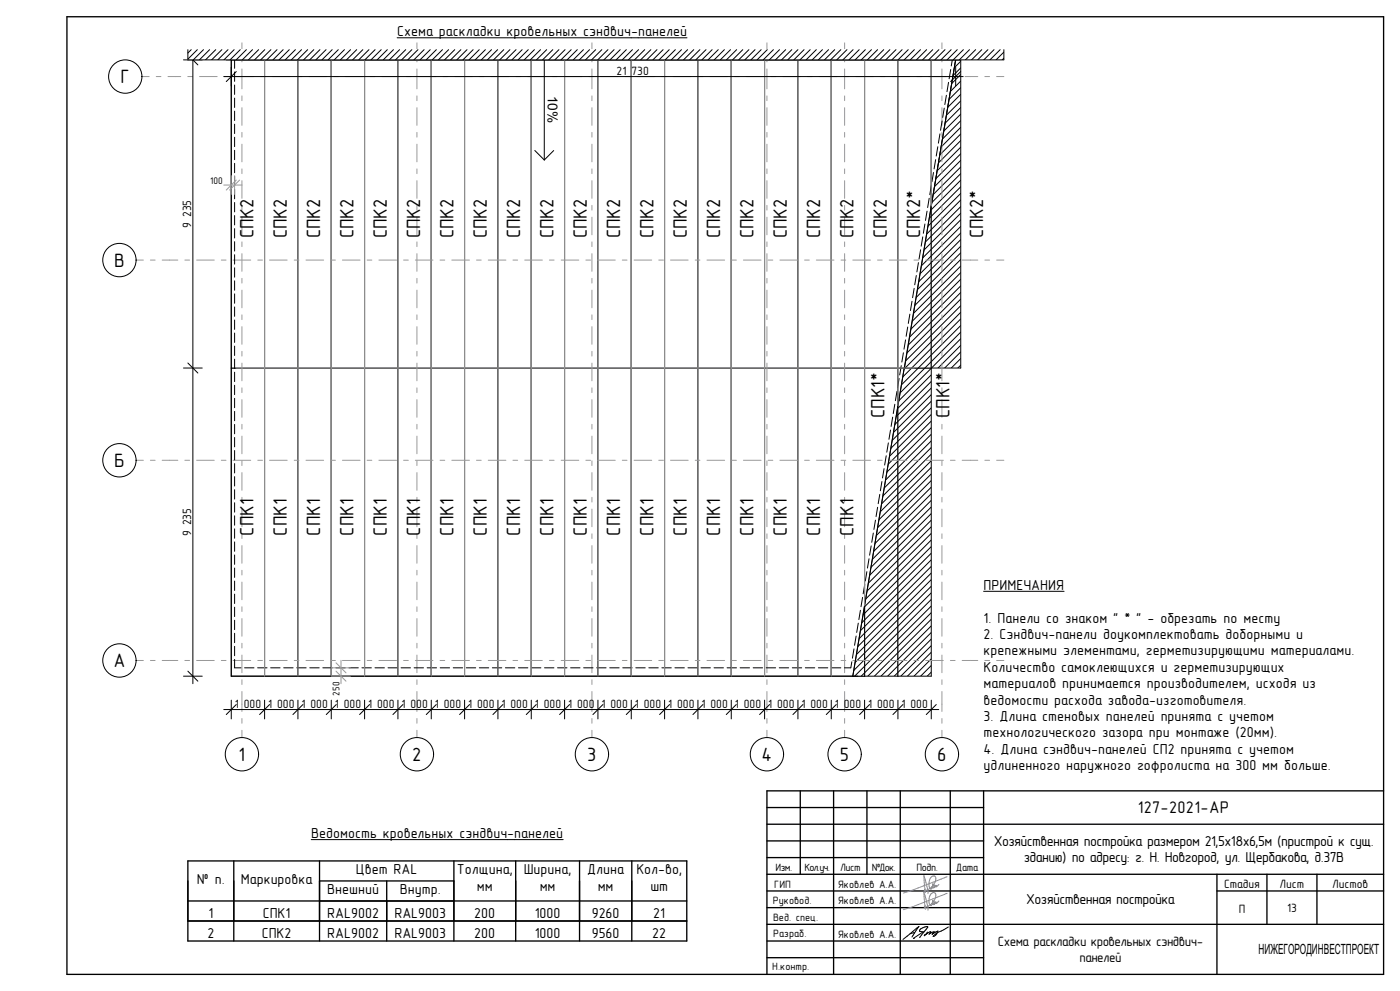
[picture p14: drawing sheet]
<svg xmlns="http://www.w3.org/2000/svg" width="420mm" height="297mm" viewBox="0 0 420 297" stroke-linecap="round" stroke-linejoin="round" font-family="sans-serif">
<defs><g id="words">
<g font-size="5.8">
<text x="36.2" y="24.9">Г</text>
<text x="76" y="71.5" transform="rotate(-90 76 71.5)">СПК2</text>
<text x="86" y="71.5" transform="rotate(-90 86 71.5)">СПК2</text>
<text x="96" y="71.5" transform="rotate(-90 96 71.5)">СПК2</text>
<text x="106" y="71.5" transform="rotate(-90 106 71.5)">СПК2</text>
<text x="116" y="71.5" transform="rotate(-90 116 71.5)">СПК2</text>
<text x="126" y="71.5" transform="rotate(-90 126 71.5)">СПК2</text>
<text x="136" y="71.5" transform="rotate(-90 136 71.5)">СПК2</text>
<text x="146" y="71.5" transform="rotate(-90 146 71.5)">СПК2</text>
<text x="156" y="71.5" transform="rotate(-90 156 71.5)">СПК2</text>
<text x="166" y="71.5" transform="rotate(-90 166 71.5)">СПК2</text>
<text x="176" y="71.5" transform="rotate(-90 176 71.5)">СПК2</text>
<text x="186" y="71.5" transform="rotate(-90 186 71.5)">СПК2</text>
<text x="196" y="71.5" transform="rotate(-90 196 71.5)">СПК2</text>
<text x="206" y="71.5" transform="rotate(-90 206 71.5)">СПК2</text>
<text x="216" y="71.5" transform="rotate(-90 216 71.5)">СПК2</text>
<text x="226" y="71.5" transform="rotate(-90 226 71.5)">СПК2</text>
<text x="236" y="71.5" transform="rotate(-90 236 71.5)">СПК2</text>
<text x="246" y="71.5" transform="rotate(-90 246 71.5)">СПК2</text>
<text x="256" y="71.5" transform="rotate(-90 256 71.5)">СПК2</text>
<text x="266" y="71.5" transform="rotate(-90 266 71.5)">СПК2</text>
<text x="276" y="71.5" transform="rotate(-90 276 71.5)">СПК2*</text>
<text x="295" y="71.5" transform="rotate(-90 295 71.5)">СПК2*</text>
<text x="34.2" y="79.9">В</text>
<text x="265.4" y="125.3" transform="rotate(-90 265.4 125.3)">СПК1*</text>
<text x="284.8" y="125.3" transform="rotate(-90 284.8 125.3)">СПК1*</text>
<text x="34.2" y="139.9">Б</text>
<text x="76" y="160.6" transform="rotate(-90 76 160.6)">СПК1</text>
<text x="86" y="160.6" transform="rotate(-90 86 160.6)">СПК1</text>
<text x="96" y="160.6" transform="rotate(-90 96 160.6)">СПК1</text>
<text x="106" y="160.6" transform="rotate(-90 106 160.6)">СПК1</text>
<text x="116" y="160.6" transform="rotate(-90 116 160.6)">СПК1</text>
<text x="126" y="160.6" transform="rotate(-90 126 160.6)">СПК1</text>
<text x="136" y="160.6" transform="rotate(-90 136 160.6)">СПК1</text>
<text x="146" y="160.6" transform="rotate(-90 146 160.6)">СПК1</text>
<text x="156" y="160.6" transform="rotate(-90 156 160.6)">СПК1</text>
<text x="166" y="160.6" transform="rotate(-90 166 160.6)">СПК1</text>
<text x="176" y="160.6" transform="rotate(-90 176 160.6)">СПК1</text>
<text x="186" y="160.6" transform="rotate(-90 186 160.6)">СПК1</text>
<text x="196" y="160.6" transform="rotate(-90 196 160.6)">СПК1</text>
<text x="206" y="160.6" transform="rotate(-90 206 160.6)">СПК1</text>
<text x="216" y="160.6" transform="rotate(-90 216 160.6)">СПК1</text>
<text x="226" y="160.6" transform="rotate(-90 226 160.6)">СПК1</text>
<text x="236" y="160.6" transform="rotate(-90 236 160.6)">СПК1</text>
<text x="246" y="160.6" transform="rotate(-90 246 160.6)">СПК1</text>
<text x="256" y="160.6" transform="rotate(-90 256 160.6)">СПК1</text>
<text x="34" y="199.9">А</text>
<text x="71.6" y="228">1</text>
<text x="123.7" y="228">2</text>
<text x="176.2" y="228">3</text>
<text x="228.5" y="228">4</text>
<text x="252" y="228">5</text>
<text x="281.2" y="228">6</text>
</g>
<text font-size="5.1" x="341.3" y="243.7">127-2021-АР</text>
<g font-size="4.4">
<text x="119.1" y="10.9">Схема раскладки кровельных сэндвич-панелей</text>
<text x="295.1" y="176.8">ПРИМЕЧАНИЯ</text>
<text x="295.1" y="186.6">1. Панели со знаком &quot; * &quot; - обрезать по месту</text>
<text x="295.1" y="191.5">2. Сэндвич-панели доукомплектовать доборными и</text>
<text x="295.1" y="196.4">крепежными элементами, герметизирующими материалами.</text>
<text x="295.1" y="201.3">Количество самоклеющихся и герметизирующих</text>
<text x="295.1" y="206.2">материалов принимается производителем, исходя из</text>
<text x="295.1" y="211.1">ведомости расхода завода-изготовителя.</text>
<text x="295.1" y="216">3. Длина стеновых панелей принята с учетом</text>
<text x="295.1" y="221">технологического зазора при монтаже (20мм).</text>
<text x="295.1" y="225.9">4. Длина сэндвич-панелей СП2 принята с учетом</text>
<text x="295.1" y="230.8">удлиненного наружного гофролиста на 300 мм больше.</text>
<text x="93.4" y="251.2">Ведомость кровельных сэндвич-панелей</text>
<text x="298.1" y="253.5">Хозяйственная постройка размером 21,5х18х6,5м (пристрой к сущ.</text>
<text x="106.8" y="262">Цвет RAL</text>
<text x="137.1" y="262">Толщина,</text>
<text x="157.1" y="262">Ширина,</text>
<text x="176.2" y="262">Длина</text>
<text x="190.9" y="262">Кол-во,</text>
<text x="307.1" y="258.4">зданию) по адресу: г. Н. Новгород, ул. Щербакова, д.37В</text>
<text x="59.1" y="264.9">№ п.</text>
<text x="72.2" y="265">Маркировка</text>
<text x="98.2" y="268">Внешний</text>
<text x="120" y="268">Внутр.</text>
<text x="143.1" y="266.9">мм</text>
<text x="161.9" y="266.9">мм</text>
<text x="179.3" y="266.9">мм</text>
<text x="195.1" y="266.9">шт</text>
<text x="62.5" y="275">1</text>
<text x="78.8" y="275">СПК1</text>
<text x="98.2" y="275">RAL9002</text>
<text x="118.3" y="275">RAL9003</text>
<text x="142.3" y="275">200</text>
<text x="160.4" y="275">1000</text>
<text x="177.5" y="275">9260</text>
<text x="196" y="275">21</text>
<text x="307.9" y="271">Хозяйственная постройка</text>
<text x="62.2" y="281">2</text>
<text x="78.5" y="281">СПК2</text>
<text x="98.2" y="281">RAL9002</text>
<text x="118.3" y="281">RAL9003</text>
<text x="142.3" y="281">200</text>
<text x="160.4" y="281">1000</text>
<text x="177.5" y="281">9560</text>
<text x="195.7" y="281">22</text>
</g>
<text font-size="4.2" x="377.6" y="286">НИЖЕГОРОДИНВЕСТПРОЕКТ</text>
<g font-size="4.1">
<text x="164.3" y="28.7" transform="rotate(90 164.3 28.7)">10%</text>
<text x="299.4" y="283.6">Схема раскладки кровельных сэндвич-</text>
<text x="323.9" y="288.2">панелей</text>
</g>
<g font-size="3.6">
<text x="185" y="22.4">21</text>
<text x="189.4" y="22.4">730</text>
<text x="57.4" y="68.4" transform="rotate(-90 57.4 68.4)">9 235</text>
<text x="57.4" y="160.7" transform="rotate(-90 57.4 160.7)">9 235</text>
<text x="70.4" y="212.1">1</text>
<text x="73.1" y="212.1">000</text>
<text x="80.4" y="212.1">1 000</text>
<text x="90.4" y="212.1">1 000</text>
<text x="100.4" y="212.1">1 000</text>
<text x="110.4" y="212.1">1 000</text>
<text x="120.4" y="212.1">1 000</text>
<text x="130.4" y="212.1">1 000</text>
<text x="140.4" y="212.1">1 000</text>
<text x="150.4" y="212.1">1 000</text>
<text x="160.4" y="212.1">1 000</text>
<text x="170.4" y="212.1">1 000</text>
<text x="180.4" y="212.1">1 000</text>
<text x="190.4" y="212.1">1 000</text>
<text x="200.4" y="212.1">1 000</text>
<text x="210.4" y="212.1">1 000</text>
<text x="220.4" y="212.1">1 000</text>
<text x="230.4" y="212.1">1 000</text>
<text x="240.4" y="212.1">1 000</text>
<text x="250.4" y="212.1">1 000</text>
<text x="260.4" y="212.1">1 000</text>
<text x="270.4" y="212.1">1 000</text>
<text x="367.3" y="266.1">Стадия</text>
<text x="383.8" y="266.1">Лист</text>
<text x="399.7" y="266.1">Листов</text>
<text x="371.7" y="273.6">П</text>
<text x="386.1" y="273.2">13</text>
</g>
<g font-size="3.2">
<text x="232.6" y="260.9">Изм.</text>
<text x="241.4" y="260.9">Кол.уч.</text>
<text x="252.1" y="260.9">Лист</text>
<text x="261.5" y="260.9">№Док.</text>
<text x="275" y="260.9">Подп.</text>
<text x="286.8" y="260.9">Дата</text>
<text x="232.3" y="266.2">ГИП</text>
<text x="251.4" y="266.2">Яковлев А.А.</text>
<text x="231.9" y="271">Руковод.</text>
<text x="251.4" y="271">Яковлев А.А.</text>
<text x="231.9" y="276.1">Вед. спец.</text>
<text x="232" y="280.9">Разраб.</text>
<text x="251.4" y="281.1">Яковлев А.А.</text>
<text x="231.7" y="290.8">Н.контр.</text>
</g>
<g font-size="2.9">
<text x="63" y="55.1">100</text>
<text x="101.9" y="208.5" transform="rotate(-90 101.9 208.5)">250</text>
</g>
</g></defs>
<g fill="none" stroke="#000" stroke-width=".4">
<path d="M20.1 5h395v287h-395zM240.1 237v25M250.1 237v55M260.1 237v25M270.1 237v55M285.1 237v55M295.1 237v55M415.1 237h-185v55M230.1 247h185M230.1 257h65M230.1 242h65M230.1 252h65"/>
<path d="M230.1 262h185M230.1 267h65M230.1 277h185M230.1 272h65M365.1 262v30M365.1 267h50M380.1 262v15M395.1 262v15M230.1 287h65M230.1 282h65"/>
</g>
<path d="M274.4 279.5l-1.3 .3M278.3 279.3l-1 1.1 1.3-.9 .6-.2-.5 .7M278.7 280l.9-.6 .7-.1-.6 .7 1.7-1-.8 1.4-.7 .2 .2-.2M284.5 277.8l-3.3 1.7-.9 .7M273.6 280.8l2.1-3.1-4.8 3.8M275.9 281l2.4-3.1a2.14 2.14 0 0 0-2.4 1.2l1.1 .1-3 2h.3" fill="none" stroke="#000" stroke-width=".3"/>
<g fill="none" stroke="#5e5eff" stroke-width=".3">
<path d="M277.6 272.5l-.4-5.1 1.2 4.5v.9M277.6 267.6l-.4-5.2 1.2 4.5v.9M279.9 271.1l-.1-1.2-.5 1.5a2.64 2.64 0 0 1 .7-3.9h.4a1.92 1.92 0 0 1-.5 2.8 2.94 2.94 0 0 1-2.6 1.6l.4-.5M279.9 264.9v1.2M279.9 271.1h.1M279.9 264.9v.1M279.9 266.1h.1M279.9 265l-.6 1.4a2.64 2.64 0 0 1 .7-3.9l.4 .1a1.92 1.92 0 0 1-.5 2.7 2.94 2.94 0 0 1-2.6 1.6l.4-.5M280.3 270.3v.7l.4-.7v.3M280.3 266v-.8l-.4 .9M280.3 266h.1M280.3 270.2v.1"/>
<path d="M280.3 270.3l-.4 .8M280.7 265.4l-.4 .6M280.7 265.3v.1M280.7 270.6h.1M280.8 265.5v.1M280.9 270.4l-.1 .2M280.9 270.4h.1M280.9 265.5h-.1M280.9 265.5h.1M280.9 265.5v.1M280.9 265.6h.1M281.6 270.1l-.6 .6-.1-.3"/>
<path d="M281.6 265.1l-.6 .6-.1-.1M281.6 270.1h.1M281.6 265.1h.1M284.1 267.7l-13.1 4.9M284.1 262.8l-13.1 4.9"/>
</g>
<path d="M69.4 110.3h10v92.3h-10z" fill-rule="evenodd" fill="#fff"/>
<path d="M69.4 110.3h10v92.3h-10z" fill="none" stroke="#000" stroke-width=".3"/>
<path d="M69.4 17.9h10v92.4h-10z" fill-rule="evenodd" fill="#fff"/>
<path d="M69.4 17.9h10v92.4h-10z" fill="none" stroke="#000" stroke-width=".3"/>
<path d="M79.4 110.3h10v92.3h-10z" fill-rule="evenodd" fill="#fff"/>
<path d="M79.4 110.3h10v92.3h-10z" fill="none" stroke="#000" stroke-width=".3"/>
<path d="M79.4 17.9h10v92.4h-10z" fill-rule="evenodd" fill="#fff"/>
<path d="M79.4 17.9h10v92.4h-10z" fill="none" stroke="#000" stroke-width=".3"/>
<path d="M89.4 110.3h10v92.3h-10z" fill-rule="evenodd" fill="#fff"/>
<path d="M89.4 110.3h10v92.3h-10z" fill="none" stroke="#000" stroke-width=".3"/>
<path d="M89.4 17.9h10v92.4h-10z" fill-rule="evenodd" fill="#fff"/>
<path d="M89.4 17.9h10v92.4h-10z" fill="none" stroke="#000" stroke-width=".3"/>
<path d="M99.4 110.3h10v92.3h-10z" fill-rule="evenodd" fill="#fff"/>
<path d="M99.4 110.3h10v92.3h-10z" fill="none" stroke="#000" stroke-width=".3"/>
<path d="M99.4 17.9h10v92.4h-10z" fill-rule="evenodd" fill="#fff"/>
<path d="M99.4 17.9h10v92.4h-10z" fill="none" stroke="#000" stroke-width=".3"/>
<path d="M109.4 110.3h10v92.3h-10z" fill-rule="evenodd" fill="#fff"/>
<path d="M109.4 110.3h10v92.3h-10z" fill="none" stroke="#000" stroke-width=".3"/>
<path d="M109.4 17.9h10v92.4h-10z" fill-rule="evenodd" fill="#fff"/>
<path d="M109.4 17.9h10v92.4h-10z" fill="none" stroke="#000" stroke-width=".3"/>
<path d="M119.4 110.3h10v92.3h-10z" fill-rule="evenodd" fill="#fff"/>
<path d="M119.4 110.3h10v92.3h-10z" fill="none" stroke="#000" stroke-width=".3"/>
<path d="M119.4 17.9h10v92.4h-10z" fill-rule="evenodd" fill="#fff"/>
<path d="M119.4 17.9h10v92.4h-10z" fill="none" stroke="#000" stroke-width=".3"/>
<path d="M129.4 110.3h10v92.3h-10z" fill-rule="evenodd" fill="#fff"/>
<path d="M129.4 110.3h10v92.3h-10z" fill="none" stroke="#000" stroke-width=".3"/>
<path d="M129.4 17.9h10v92.4h-10z" fill-rule="evenodd" fill="#fff"/>
<path d="M129.4 17.9h10v92.4h-10z" fill="none" stroke="#000" stroke-width=".3"/>
<path d="M139.4 110.3h10v92.3h-10z" fill-rule="evenodd" fill="#fff"/>
<path d="M139.4 110.3h10v92.3h-10z" fill="none" stroke="#000" stroke-width=".3"/>
<path d="M139.4 17.9h10v92.4h-10z" fill-rule="evenodd" fill="#fff"/>
<path d="M139.4 17.9h10v92.4h-10z" fill="none" stroke="#000" stroke-width=".3"/>
<path d="M149.4 110.3h10v92.3h-10z" fill-rule="evenodd" fill="#fff"/>
<path d="M149.4 110.3h10v92.3h-10z" fill="none" stroke="#000" stroke-width=".3"/>
<path d="M149.4 17.9h10v92.4h-10z" fill-rule="evenodd" fill="#fff"/>
<path d="M149.4 17.9h10v92.4h-10z" fill="none" stroke="#000" stroke-width=".3"/>
<path d="M159.4 110.3h10v92.3h-10z" fill-rule="evenodd" fill="#fff"/>
<path d="M159.4 110.3h10v92.3h-10z" fill="none" stroke="#000" stroke-width=".3"/>
<path d="M159.4 17.9h10v92.4h-10z" fill-rule="evenodd" fill="#fff"/>
<path d="M159.4 17.9h10v92.4h-10z" fill="none" stroke="#000" stroke-width=".3"/>
<path d="M169.4 110.3h10v92.3h-10z" fill-rule="evenodd" fill="#fff"/>
<path d="M169.4 110.3h10v92.3h-10z" fill="none" stroke="#000" stroke-width=".3"/>
<path d="M169.4 17.9h10v92.4h-10z" fill-rule="evenodd" fill="#fff"/>
<path d="M169.4 17.9h10v92.4h-10z" fill="none" stroke="#000" stroke-width=".3"/>
<path d="M179.4 110.3h10v92.3h-10z" fill-rule="evenodd" fill="#fff"/>
<path d="M179.4 110.3h10v92.3h-10z" fill="none" stroke="#000" stroke-width=".3"/>
<path d="M179.4 17.9h10v92.4h-10z" fill-rule="evenodd" fill="#fff"/>
<path d="M179.4 17.9h10v92.4h-10z" fill="none" stroke="#000" stroke-width=".3"/>
<path d="M189.4 110.3h10v92.3h-10z" fill-rule="evenodd" fill="#fff"/>
<path d="M189.4 110.3h10v92.3h-10z" fill="none" stroke="#000" stroke-width=".3"/>
<path d="M189.4 17.9h10v92.4h-10z" fill-rule="evenodd" fill="#fff"/>
<path d="M189.4 17.9h10v92.4h-10z" fill="none" stroke="#000" stroke-width=".3"/>
<path d="M199.4 110.3h10v92.3h-10z" fill-rule="evenodd" fill="#fff"/>
<path d="M199.4 110.3h10v92.3h-10z" fill="none" stroke="#000" stroke-width=".3"/>
<path d="M199.4 17.9h10v92.4h-10z" fill-rule="evenodd" fill="#fff"/>
<path d="M199.4 17.9h10v92.4h-10z" fill="none" stroke="#000" stroke-width=".3"/>
<path d="M209.4 110.3h10v92.3h-10z" fill-rule="evenodd" fill="#fff"/>
<path d="M209.4 110.3h10v92.3h-10z" fill="none" stroke="#000" stroke-width=".3"/>
<path d="M209.4 17.9h10v92.4h-10z" fill-rule="evenodd" fill="#fff"/>
<path d="M209.4 17.9h10v92.4h-10z" fill="none" stroke="#000" stroke-width=".3"/>
<path d="M219.4 110.3h10v92.3h-10z" fill-rule="evenodd" fill="#fff"/>
<path d="M219.4 110.3h10v92.3h-10z" fill="none" stroke="#000" stroke-width=".3"/>
<path d="M219.4 17.9h10v92.4h-10z" fill-rule="evenodd" fill="#fff"/>
<path d="M219.4 17.9h10v92.4h-10z" fill="none" stroke="#000" stroke-width=".3"/>
<path d="M229.4 110.3h10v92.3h-10z" fill-rule="evenodd" fill="#fff"/>
<path d="M229.4 110.3h10v92.3h-10z" fill="none" stroke="#000" stroke-width=".3"/>
<path d="M229.4 17.9h10v92.4h-10z" fill-rule="evenodd" fill="#fff"/>
<path d="M229.4 17.9h10v92.4h-10z" fill="none" stroke="#000" stroke-width=".3"/>
<path d="M239.4 110.3h10v92.3h-10z" fill-rule="evenodd" fill="#fff"/>
<path d="M239.4 110.3h10v92.3h-10z" fill="none" stroke="#000" stroke-width=".3"/>
<path d="M239.4 17.9h10v92.4h-10z" fill-rule="evenodd" fill="#fff"/>
<path d="M239.4 17.9h10v92.4h-10z" fill="none" stroke="#000" stroke-width=".3"/>
<path d="M249.4 110.3h10v92.3h-10z" fill-rule="evenodd" fill="#fff"/>
<path d="M249.4 110.3h10v92.3h-10z" fill="none" stroke="#000" stroke-width=".3"/>
<path d="M249.4 17.9h10v92.4h-10z" fill-rule="evenodd" fill="#fff"/>
<path d="M249.4 17.9h10v92.4h-10z" fill="none" stroke="#000" stroke-width=".3"/>
<path d="M259.4 110.3h10v29.4l-10 59.8z" fill-rule="evenodd" fill="#fff"/>
<path d="M259.4 110.3h10v29.4l-10 59.8z" fill="none" stroke="#000" stroke-width=".3"/>
<path d="M259.4 17.9h10v92.4h-10z" fill-rule="evenodd" fill="#fff"/>
<path d="M259.4 17.9h10v92.4h-10z" fill="none" stroke="#000" stroke-width=".3"/>
<path d="M269.4 110.3h4.9l-4.9 29.4z" fill="#fff"/>
<path d="M269.4 110.3h4.9l-4.9 29.4z" fill="none" stroke="#000" stroke-width=".3"/>
<path d="M269.4 17.9h10v61.9l-5.1 30.5h-4.9z" fill-rule="evenodd" fill="#fff"/>
<path d="M269.4 17.9h10v61.9l-5.1 30.5h-4.9z" fill="none" stroke="#000" stroke-width=".3"/>
<path d="M279.4 17.9h7.3l-7.3 43.9z" fill="#fff"/>
<path d="M279.4 17.9h7.3l-7.3 43.9z" fill="none" stroke="#000" stroke-width=".3"/>
<path d="M269.4 121.6v81h-10v-21.1z" fill-rule="evenodd" fill="#fff"/>
<g fill="none" stroke="#000" stroke-width=".3">
<path d="M269.4 138.2l-3.3 3.3M269.4 136.2l-2.9 2.9M269.4 134.2l-2.5 2.6M269.4 132.2l-2.2 2.2M269.4 130.3l-1.8 1.7M269.4 128.3l-1.4 1.3M269.4 126.3l-1 .9M269.4 124.3l-.6 .6M269.4 122.3l-.2 .2M269.4 121.6v81h-10v-21.1zM269.4 160l-7.7 7.7M269.4 158l-7.3 7.3"/>
<path d="M269.4 156l-6.9 6.9M269.4 154l-6.5 6.5M269.4 152l-6.1 6.1M269.4 150.1l-5.7 5.7M269.4 148.1l-5.3 5.3M269.4 146.1l-4.9 4.9M269.4 144.1l-4.5 4.5M269.4 142.1l-4.1 4.2M269.4 140.2l-3.7 3.7M269.4 179.8l-10 10M269.4 177.8l-10 10M269.4 175.8l-10 10"/>
<path d="M269.4 173.8l-10 10M269.4 171.8l-10 10M269.4 169.9l-9.7 9.6M269.4 167.9l-9.3 9.3M269.4 165.9l-8.9 8.9M269.4 163.9l-8.5 8.5M269.4 161.9l-8.1 8.1M269.4 199.6l-3.1 3M269.4 197.6l-5.1 5M269.4 195.6l-7.1 7M269.4 193.6l-9.1 9M269.4 191.6l-10 10"/>
<path d="M269.4 189.7l-10 10M269.4 187.7l-10 10M269.4 185.7l-10 10M269.4 183.7l-10 10M269.4 181.7l-10 10M269.4 201.5l-1.1 1.1"/>
</g>
<path d="M271.3 110.3h8.1v92.3h-10v-81z" fill-rule="evenodd" fill="#fff"/>
<g fill="none" stroke="#000" stroke-width=".3">
<path d="M271.3 110.3h8.1v92.3h-10v-81zM271.5 110.3l-.3 .3M273.5 110.3l-2.7 2.7M275.5 110.3l-5.1 5.1M277.5 110.3l-7.5 7.4M279.4 118.3l-10 10M279.4 116.3l-10 10M279.4 114.3l-10 10M279.4 112.3l-10 10M279.4 110.4l-9.8 9.7M279.4 138.1l-10 10M279.4 136.1l-10 10"/>
<path d="M279.4 134.1l-10 10M279.4 132.1l-10 10M279.4 130.2l-10 10M279.4 128.2l-10 10M279.4 126.2l-10 10M279.4 124.2l-10 10M279.4 122.2l-10 10M279.4 120.3l-10 10M279.4 159.9l-10 10M279.4 157.9l-10 10M279.4 155.9l-10 10M279.4 153.9l-10 10"/>
<path d="M279.4 151.9l-10 10M279.4 150l-10 10M279.4 148l-10 10M279.4 146l-10 10M279.4 144l-10 10M279.4 142l-10 10M279.4 140.1l-10 10M279.4 179.7l-10 10M279.4 177.7l-10 10M279.4 175.7l-10 10M279.4 173.7l-10 10M279.4 171.7l-10 10"/>
<path d="M279.4 169.8l-10 10M279.4 167.8l-10 10M279.4 165.8l-10 10M279.4 163.8l-10 10M279.4 161.8l-10 10M279.4 199.5l-3.2 3.1M279.4 197.5l-5.2 5.1M279.4 195.5l-7.2 7.1M279.4 193.5l-9.2 9.1M279.4 191.5l-10 10M279.4 189.6l-10 10M279.4 187.6l-10 10"/>
<path d="M279.4 185.6l-10 10M279.4 183.6l-10 10M279.4 181.6l-10 10M279.4 201.4l-1.2 1.2"/>
</g>
<path d="M279.4 61.8v48.5h-8z" fill="#fff"/>
<g fill="none" stroke="#000" stroke-width=".3">
<path d="M279.4 78.7l-3.4 3.3M279.4 76.7l-3 3M279.4 74.7l-2.6 2.6M279.4 72.7l-2.2 2.2M279.4 70.8l-1.8 1.7M279.4 68.8l-1.4 1.4M279.4 66.8l-1 1M279.4 64.8l-.6 .6M279.4 62.8l-.2 .3M279.4 61.8v48.5h-8zM279.4 98.5l-7.3 7.3M279.4 96.5l-6.9 6.9"/>
<path d="M279.4 94.5l-6.5 6.5M279.4 92.5l-6.1 6.1M279.4 90.6l-5.7 5.7M279.4 88.6l-5.3 5.3M279.4 86.6l-4.9 4.9M279.4 84.6l-4.5 4.6M279.4 82.6l-4.2 4.2M279.4 80.7l-3.8 3.7M279.4 108.4l-1.9 1.9M279.4 106.4l-3.9 3.9M279.4 104.4l-5.9 5.9M279.4 102.4l-7.9 7.9"/>
<path d="M279.4 100.5l-7.7 7.6"/>
</g>
<path d="M286.7 17.9h1.5v92.4h-8.8v-48.5z" fill-rule="evenodd" fill="#fff"/>
<g fill="none" stroke="#000" stroke-width=".3">
<path d="M286.7 17.9h1.5v92.4h-8.8v-48.5zM288.2 18.4l-1.9 1.9M288.2 38.2l-5.9 5.8M288.2 36.2l-5.5 5.5M288.2 34.2l-5.1 5.1M288.2 32.2l-4.7 4.7M288.2 30.2l-4.3 4.3M288.2 28.3l-3.9 3.9M288.2 26.3l-3.5 3.5M288.2 24.3l-3.1 3.1M288.2 22.3l-2.7 2.7M288.2 20.3l-2.3 2.3"/>
<path d="M288.2 59.9l-8.8 8.9M288.2 58l-8.8 8.8M288.2 56l-8.8 8.8M288.2 54l-8.8 8.8M288.2 52l-8.6 8.7M288.2 50l-8.2 8.3M288.2 48.1l-7.8 7.8M288.2 46.1l-7.4 7.5M288.2 44.1l-7.1 7.1M288.2 42.1l-6.7 6.7M288.2 40.1l-6.3 6.3M288.2 79.7l-8.8 8.9"/>
<path d="M288.2 77.8l-8.8 8.8M288.2 75.8l-8.8 8.8M288.2 73.8l-8.8 8.8M288.2 71.8l-8.8 8.9M288.2 69.8l-8.8 8.9M288.2 67.9l-8.8 8.8M288.2 65.9l-8.8 8.8M288.2 63.9l-8.8 8.8M288.2 61.9l-8.8 8.9M288.2 99.5l-8.8 8.9M288.2 97.6l-8.8 8.8M288.2 95.6l-8.8 8.8"/>
<path d="M288.2 93.6l-8.8 8.8M288.2 91.6l-8.8 8.9M288.2 89.6l-8.8 8.9M288.2 87.7l-8.8 8.8M288.2 85.7l-8.8 8.8M288.2 83.7l-8.8 8.8M288.2 81.7l-8.8 8.9M288.2 109.4l-.8 .9M288.2 107.5l-2.8 2.8M288.2 105.5l-4.8 4.8M288.2 103.5l-6.8 6.8M288.2 101.5l-8.8 8.8"/>
</g>
<path d="M259.4 181.5v21.1h-3.6z" fill-rule="evenodd" fill="#fff"/>
<path d="M259.4 199.7l-3 2.9M259.4 197.7l-3.3 3.2M259.4 195.7l-2.9 2.9M259.4 193.7l-2.5 2.5M259.4 191.7l-2.1 2.1M259.4 189.8l-1.7 1.6M259.4 187.8l-1.3 1.2M259.4 185.8l-.9 .9M259.4 183.8l-.5 .5M259.4 181.8l-.1 .1M259.4 181.5v21.1h-3.6zM259.4 201.6l-1 1" fill="none" stroke="#000" stroke-width=".3"/>
<g fill="none" stroke="#999" stroke-width=".3">
<path d="M72.6 12.8v2.2M72.6 17.1v1.4M125.1 12.8v2.2M125.1 17.1v1.4M177.6 12.8v2.2M177.6 17.1v1.4M230.1 12.8v2.2M230.1 17.1v1.4M253.4 12.8v2.2M253.4 17.1v1.4M282.6 12.8v2.2M282.6 17.1v1.4"/>
<path d="M42.6 22.9h2.2M46.9 22.9h1.4M50.4 22.9h3.8M56.3 22.9h1.4M59.9 22.9h5.3M67.3 22.9h1.4M70.8 22.9h5.3M72.6 20.7v5.9M72.6 28.7v1.5M72.6 32.3v5.3M72.6 39.7v1.4M78.2 22.9h1.4"/>
<path d="M81.7 22.9h5.3M89.1 22.9h1.5M92.7 22.9h5.3M100.1 22.9h1.4M103.6 22.9h5.3M111 22.9h1.4M114.5 22.9h5.3M122 22.9h1.4M125.1 20.7v5.9M125.1 28.7v1.5M125.1 32.3v5.3M125.1 39.7v1.4"/>
<path d="M125.5 22.9h5.3M132.9 22.9h1.4M136.4 22.9h5.3M143.8 22.9h1.4M147.4 22.9h5.2M154.8 22.9h1.4M158.3 22.9h5.3M165.7 22.9h1.4M169.2 22.9h5.3M176.6 22.9h1.4M177.6 20.7v5.9M177.6 28.7v1.5"/>
<path d="M177.6 32.3v5.3M177.6 39.7v1.4M180.2 22.9h5.3M187.6 22.9h1.4M191.1 22.9h5.3M198.5 22.9h1.4M202 22.9h5.3M209.4 22.9h1.5M213 22.9h5.3M220.4 22.9h1.4M223.9 22.9h5.3M230.1 20.7v5.9"/>
<path d="M230.1 28.7v1.5M230.1 32.3v5.3M230.1 39.7v1.4M231.3 22.9h1.4M234.8 22.9h5.3M242.2 22.9h1.5M245.8 22.9h5.3M253.2 22.9h1.4M253.4 20.7v5.9M253.4 28.7v1.5M253.4 32.3v5.3M253.4 39.7v1.4"/>
<path d="M256.7 22.9h5.3M264.1 22.9h1.4M267.6 22.9h5.3M275.1 22.9h1.4M278.6 22.9h5.3M282.6 20.7v5.9M282.6 28.7v1.5M282.6 32.3v5.3M282.6 39.7v1.4M286 22.9h1.4M289.5 22.9h3.8M295.5 22.9h1.4"/>
<path d="M299 22.9h2.2M72.6 43.2v5.3M72.6 50.6v1.4M72.6 54.1v5.3M125.1 43.2v5.3M125.1 50.6v1.4M125.1 54.1v5.3M177.6 43.2v5.3M177.6 50.6v1.4M177.6 54.1v5.3M230.1 43.2v5.3M230.1 50.6v1.4"/>
<path d="M230.1 54.1v5.3M253.4 43.2v5.3M253.4 50.6v1.4M253.4 54.1v5.3M282.6 43.2v5.3M282.6 50.6v1.4M282.6 54.1v5.3M40.8 77.9h2.2M45.1 77.9h1.4M48.7 77.9h4.6M55.5 77.9h1.4M59 77.9h5.3"/>
<path d="M66.4 77.9h1.4M69.9 77.9h5.3M72.6 61.6v1.4M72.6 65.1v5.3M72.6 72.5v1.4M72.6 76v5.3M77.3 77.9h1.4M80.9 77.9h5.3M88.3 77.9h1.4M91.8 77.9h5.3M99.2 77.9h1.4M102.7 77.9h5.3"/>
<path d="M110.1 77.9h1.5M113.7 77.9h5.3M121.1 77.9h1.4M124.6 77.9h5.3M125.1 61.6v1.4M125.1 65.1v5.3M125.1 72.5v1.4M125.1 76v5.3M132 77.9h1.4M135.5 77.9h5.3M142.9 77.9h1.5M146.5 77.9h5.3"/>
<path d="M153.9 77.9h1.4M157.4 77.9h5.3M164.8 77.9h1.4M168.3 77.9h5.3M175.8 77.9h1.4M177.6 61.6v1.4M177.6 65.1v5.3M177.6 72.5v1.4M177.6 76v5.3M179.3 77.9h5.3M186.7 77.9h1.4M190.2 77.9h5.3"/>
<path d="M197.6 77.9h1.4M201.2 77.9h5.2M208.6 77.9h1.4M212.1 77.9h5.3M219.5 77.9h1.4M223 77.9h5.3M230.1 61.6v1.4M230.1 65.1v5.3M230.1 72.5v1.4M230.1 76v5.3M230.4 77.9h1.4M234 77.9h5.3"/>
<path d="M241.4 77.9h1.4M244.9 77.9h5.3M252.3 77.9h1.4M253.4 61.6v1.4M253.4 65.1v5.3M253.4 72.5v1.4M253.4 76v5.3M255.8 77.9h5.3M263.2 77.9h1.5M266.8 77.9h5.3M274.2 77.9h1.4M277.7 77.9h5.3"/>
<path d="M282.6 61.6v1.4M282.6 65.1v5.3M282.6 72.5v1.4M282.6 76v5.3M285.1 77.9h1.4M288.6 77.9h4.7M295.5 77.9h1.4M299 77.9h2.2M72.6 83.4v1.4M72.6 87v5.2M72.6 94.4v1.4M72.6 97.9v5.3"/>
<path d="M125.1 83.4v1.4M125.1 87v5.2M125.1 94.4v1.4M125.1 97.9v5.3M177.6 83.4v1.4M177.6 87v5.2M177.6 94.4v1.4M177.6 97.9v5.3M230.1 83.4v1.4M230.1 87v5.2M230.1 94.4v1.4M230.1 97.9v5.3"/>
<path d="M253.4 83.4v1.4M253.4 87v5.2M253.4 94.4v1.4M253.4 97.9v5.3M282.6 83.4v1.4M282.6 87v5.2M282.6 94.4v1.4M282.6 97.9v5.3M72.6 105.3v1.4M72.6 108.8v5.3M72.6 116.2v1.4M72.6 119.8v5.3"/>
<path d="M125.1 105.3v1.4M125.1 108.8v5.3M125.1 116.2v1.4M125.1 119.8v5.3M177.6 105.3v1.4M177.6 108.8v5.3M177.6 116.2v1.4M177.6 119.8v5.3M230.1 105.3v1.4M230.1 108.8v5.3M230.1 116.2v1.4M230.1 119.8v5.3"/>
<path d="M253.4 105.3v1.4M253.4 108.8v5.3M253.4 116.2v1.4M253.4 119.8v5.3M282.6 105.3v1.4M282.6 108.8v5.3M282.6 116.2v1.4M282.6 119.8v5.3M40.8 137.9h2.2M45.1 137.9h1.4M48.7 137.9h4.6M55.5 137.9h1.4"/>
<path d="M59 137.9h5.3M66.4 137.9h1.4M69.9 137.9h5.3M72.6 127.2v1.4M72.6 130.7v5.3M72.6 138.1v1.4M77.3 137.9h1.4M80.9 137.9h5.3M88.3 137.9h1.4M91.8 137.9h5.3M99.2 137.9h1.4M102.7 137.9h5.3"/>
<path d="M110.1 137.9h1.5M113.7 137.9h5.3M121.1 137.9h1.4M124.6 137.9h5.3M125.1 127.2v1.4M125.1 130.7v5.3M125.1 138.1v1.4M132 137.9h1.4M135.5 137.9h5.3M142.9 137.9h1.5M146.5 137.9h5.3M153.9 137.9h1.4"/>
<path d="M157.4 137.9h5.3M164.8 137.9h1.4M168.3 137.9h5.3M175.8 137.9h1.4M177.6 127.2v1.4M177.6 130.7v5.3M177.6 138.1v1.4M179.3 137.9h5.3M186.7 137.9h1.4M190.2 137.9h5.3M197.6 137.9h1.4M201.2 137.9h5.2"/>
<path d="M208.6 137.9h1.4M212.1 137.9h5.3M219.5 137.9h1.4M223 137.9h5.3M230.1 127.2v1.4M230.1 130.7v5.3M230.1 138.1v1.4M230.4 137.9h1.4M234 137.9h5.3M241.4 137.9h1.4M244.9 137.9h5.3M252.3 137.9h1.4"/>
<path d="M253.4 127.2v1.4M253.4 130.7v5.3M253.4 138.1v1.4M255.8 137.9h5.3M263.2 137.9h1.5M266.8 137.9h5.3M274.2 137.9h1.4M277.7 137.9h5.3M282.6 127.2v1.4M282.6 130.7v5.3M282.6 138.1v1.4M285.1 137.9h1.4"/>
<path d="M288.6 137.9h4.7M295.5 137.9h1.4M299 137.9h2.2M72.6 141.6v5.3M72.6 149v1.5M72.6 152.6v5.3M72.6 160v1.4M125.1 141.6v5.3M125.1 149v1.5M125.1 152.6v5.3M125.1 160v1.4M177.6 141.6v5.3"/>
<path d="M177.6 149v1.5M177.6 152.6v5.3M177.6 160v1.4M230.1 141.6v5.3M230.1 149v1.5M230.1 152.6v5.3M230.1 160v1.4M253.4 141.6v5.3M253.4 149v1.5M253.4 152.6v5.3M253.4 160v1.4M282.6 141.6v5.3"/>
<path d="M282.6 149v1.5M282.6 152.6v5.3M282.6 160v1.4M72.6 163.5v5.3M72.6 170.9v1.4M72.6 174.4v5.3M125.1 163.5v5.3M125.1 170.9v1.4M125.1 174.4v5.3M177.6 163.5v5.3M177.6 170.9v1.4M177.6 174.4v5.3"/>
<path d="M230.1 163.5v5.3M230.1 170.9v1.4M230.1 174.4v5.3M253.4 163.5v5.3M253.4 170.9v1.4M253.4 174.4v5.3M282.6 163.5v5.3M282.6 170.9v1.4M282.6 174.4v5.3M40.8 197.9h2.2M45.1 197.9h1.4M48.7 197.9h4.6"/>
<path d="M55.5 197.9h1.4M59 197.9h5.3M66.4 197.9h1.4M69.9 197.9h5.3M72.6 181.9v1.4M72.6 185.4v5.3M72.6 192.8v1.4M72.6 196.3v5.3M77.3 197.9h1.4M80.9 197.9h5.3M88.3 197.9h1.4M91.8 197.9h5.3"/>
<path d="M99.2 197.9h1.4M102.7 197.9h5.3M110.1 197.9h1.5M113.7 197.9h5.3M121.1 197.9h1.4M124.6 197.9h5.3M125.1 181.9v1.4M125.1 185.4v5.3M125.1 192.8v1.4M125.1 196.3v5.3M132 197.9h1.4M135.5 197.9h5.3"/>
<path d="M142.9 197.9h1.5M146.5 197.9h5.3M153.9 197.9h1.4M157.4 197.9h5.3M164.8 197.9h1.4M168.3 197.9h5.3M175.8 197.9h1.4M177.6 181.9v1.4M177.6 185.4v5.3M177.6 192.8v1.4M177.6 196.3v5.3M179.3 197.9h5.3"/>
<path d="M186.7 197.9h1.4M190.2 197.9h5.3M197.6 197.9h1.4M201.2 197.9h5.2M208.6 197.9h1.4M212.1 197.9h5.3M219.5 197.9h1.4M223 197.9h5.3M230.1 181.9v1.4M230.1 185.4v5.3M230.1 192.8v1.4M230.1 196.3v5.3"/>
<path d="M230.4 197.9h1.4M234 197.9h5.3M241.4 197.9h1.4M244.9 197.9h5.3M252.3 197.9h1.4M253.4 181.9v1.4M253.4 185.4v5.3M253.4 192.8v1.4M253.4 196.3v5.3M255.8 197.9h5.3M263.2 197.9h1.5M266.8 197.9h5.3"/>
<path d="M274.2 197.9h1.4M277.7 197.9h5.3M282.6 181.9v1.4M282.6 185.4v5.3M282.6 192.8v1.4M282.6 196.3v5.3M285.1 197.9h1.4M288.6 197.9h4.7M295.5 197.9h1.4M299 197.9h2.2M72.6 203.7v1.4M72.6 207.3v5.9"/>
<path d="M72.6 215.3v1.5M72.6 218.9v2.1M125.1 203.7v1.4M125.1 207.3v5.9M125.1 215.3v1.5M125.1 218.9v2.1M177.6 203.7v1.4M177.6 207.3v5.9M177.6 215.3v1.5M177.6 218.9v2.1M230.1 203.7v1.4M230.1 207.3v5.9"/>
<path d="M230.1 215.3v1.5M230.1 218.9v2.1M253.4 203.7v1.4M253.4 207.3v5.9M253.4 215.3v1.5M253.4 218.9v2.1M282.6 203.7v1.4M282.6 207.3v5.9M282.6 215.3v1.5M282.6 218.9v2.1"/>
</g>
<g fill="none" stroke="#000" stroke-width=".3">
<circle cx="37.6" cy="22.9" r="5"/>
<circle cx="35.8" cy="77.9" r="5"/>
<circle cx="35.8" cy="137.9" r="5"/>
<circle cx="35.8" cy="197.9" r="5"/>
<circle cx="72.6" cy="226" r="5"/>
<circle cx="125.1" cy="226" r="5"/>
<circle cx="177.6" cy="226" r="5"/>
<circle cx="230.1" cy="226" r="5"/>
<circle cx="253.4" cy="226" r="5"/>
<circle cx="282.6" cy="226" r="5"/>
</g>
<path d="M67.9 17.9h220.3M69.4 17.9v184.7h188M286.7 17.9l-30.9 184.7" fill="none" stroke="#000" stroke-width=".3"/>
<g fill="none" stroke="#000" stroke-width=".3">
<path d="M70.4 17.9v2.6M163.3 17.9v30M285.7 17.9l-.3 1.9M70.4 21.6v2.8M70.4 25.5v2.8M70.4 29.4v2.8M70.4 33.3v2.8M70.4 37.2v2.8M282.6 36.3l-.4 2.8M283.3 32.4l-.5 2.8M283.9 28.5l-.4 2.8M284.6 24.7l-.5 2.8"/>
<path d="M285.2 20.8l-.5 2.8M70.4 41.1v2.8M70.4 45v2.9M70.4 49v2.8M70.4 52.9v2.8M70.4 56.8v2.8M160.4 45.1l2.9 2.8M166.1 45.1l-2.8 2.8M278.8 59.4l-.5 2.8M279.4 55.6l-.5 2.7M280 51.7l-.4 2.8M280.7 47.8l-.5 2.8"/>
<path d="M281.3 44l-.4 2.8M282 40.1l-.5 2.8M70.4 60.7v2.8M70.4 64.6v2.8M70.4 68.5v2.8M70.4 72.4v2.8M70.4 76.3v2.9M275.5 78.7l-.4 2.8M276.2 74.9l-.5 2.7M276.8 71l-.4 2.8M277.5 67.1l-.5 2.8M278.1 63.3l-.5 2.8"/>
<path d="M70.4 80.2v2.9M70.4 84.2v2.8M70.4 88.1v2.8M70.4 92v2.8M70.4 95.9v2.8M70.4 99.8v2.8M272.3 98l-.5 2.8M273 94.1l-.5 2.8M273.6 90.3l-.5 2.8M274.2 86.4l-.4 2.8M274.9 82.6l-.5 2.8M70.4 103.7v2.8"/>
<path d="M70.4 107.6v2.9M70.4 111.5v2.9M70.4 115.5v2.8M70.4 119.4v2.8M269.1 117.3l-.5 2.8M269.7 113.4l-.4 2.8M270.4 109.6l-.5 2.8M271 105.7l-.4 2.8M271.7 101.9l-.5 2.7M70.4 123.3v2.8M70.4 127.2v2.8M70.4 131.1v2.8"/>
<path d="M70.4 135v2.8M70.4 138.9v2.9M265.9 136.6l-.5 2.8M266.5 132.7l-.5 2.8M267.2 128.9l-.5 2.8M267.8 125l-.5 2.8M268.4 121.2l-.4 2.7M70.4 142.8v2.9M70.4 146.8v2.8M70.4 150.7v2.8M70.4 154.6v2.8M70.4 158.5v2.8"/>
<path d="M262 159.7l-.5 2.8M262.6 155.9l-.4 2.8M263.3 152l-.5 2.8M263.9 148.2l-.4 2.8M264.6 144.3l-.5 2.8M265.2 140.5l-.4 2.7M70.4 162.4v2.8M70.4 166.3v2.8M70.4 170.2v2.9M70.4 174.1v2.9M70.4 178.1v2.8M258.8 179l-.5 2.8"/>
<path d="M259.4 175.2l-.5 2.8M260.1 171.3l-.5 2.8M260.7 167.5l-.5 2.7M261.3 163.6l-.4 2.8M70.4 197.6v2.5h1.9M70.4 182v2.8M70.4 185.9v2.8M70.4 189.8v2.8M70.4 193.7v2.8M255.5 198.3l-.3 1.8h-1.9M256.2 194.5l-.5 2.8M256.8 190.6l-.4 2.8"/>
<path d="M257.5 186.8l-.5 2.7M258.1 182.9l-.4 2.8M73.4 200.1h2.8M77.3 200.1h2.8M81.2 200.1h2.8M85.1 200.1h2.8M89 200.1h2.8M92.9 200.1h2.9M96.8 200.1h2.9M100.8 200.1h2.8M104.7 200.1h2.8M108.6 200.1h2.8"/>
<path d="M112.5 200.1h2.8M116.4 200.1h2.8M120.3 200.1h2.8M124.2 200.1h2.9M128.1 200.1h2.9M132.1 200.1h2.8M136 200.1h2.8M139.9 200.1h2.8M143.8 200.1h2.8M147.7 200.1h2.8M151.6 200.1h2.8M155.5 200.1h2.9"/>
<path d="M159.4 200.1h2.9M163.4 200.1h2.8M167.3 200.1h2.8M171.2 200.1h2.8M175.1 200.1h2.8M179 200.1h2.8M182.9 200.1h2.8M186.8 200.1h2.9M190.7 200.1h2.9M194.7 200.1h2.8M198.6 200.1h2.8M202.5 200.1h2.8"/>
<path d="M206.4 200.1h2.8M210.3 200.1h2.8M214.2 200.1h2.8M218.1 200.1h2.8M222 200.1h2.9M226 200.1h2.8M229.9 200.1h2.8M233.8 200.1h2.8M237.7 200.1h2.8M241.6 200.1h2.8M245.5 200.1h2.8M249.4 200.1h2.8"/>
</g>
<g fill="none" stroke="#999" stroke-width=".3">
<path d="M79.4 17.9v184.7M89.4 17.9v184.7M99.4 17.9v184.7M109.4 17.9v184.7M119.4 17.9v184.7M129.4 17.9v184.7M139.4 17.9v184.7M149.4 17.9v184.7M159.4 17.9v184.7M169.4 17.9v184.7M179.4 17.9v184.7M189.4 17.9v184.7"/>
<path d="M199.4 17.9v184.7M209.4 17.9v184.7M219.4 17.9v184.7M229.4 17.9v184.7M239.4 17.9v184.7M249.4 17.9v184.7M259.4 17.9v163.6M269.4 17.9v103.7M279.4 17.9v43.9M70.9 110.3h203.4"/>
</g>
<g fill="none" stroke="#000" stroke-width=".3">
<path d="M55 17.9h5.7M56.4 16.4l3 3M57.9 15.7v189.2M67.1 22.9h221.9M69.4 20.1v5.7M70.9 21.4l-3 3M286.7 20.1v5.7M288.2 21.4l-3 3M55 110.3h5.7M56.4 108.8l3 3M55 202.6h5.7M56.4 201.1l3 3"/>
<path d="M67.1 212.6h214.5M69.4 209.8v5.7M70.9 211.1l-3 3M79.4 209.8v5.7M80.9 211.1l-3 3M89.4 209.8v5.7M90.9 211.1l-3 3M99.4 209.8v5.7M100.9 211.1l-3 3M109.4 209.8v5.7M110.9 211.1l-3 3M119.4 209.8v5.7"/>
<path d="M120.9 211.1l-3 3M129.4 209.8v5.7M130.9 211.1l-3 3M139.4 209.8v5.7M140.9 211.1l-3 3M149.4 209.8v5.7M150.9 211.1l-3 3M159.4 209.8v5.7M160.9 211.1l-3 3M169.4 209.8v5.7M170.9 211.1l-3 3M179.4 209.8v5.7"/>
<path d="M180.9 211.1l-3 3M189.4 209.8v5.7M190.9 211.1l-3 3M199.4 209.8v5.7M200.9 211.1l-3 3M209.4 209.8v5.7M210.9 211.1l-3 3M219.4 209.8v5.7M220.9 211.1l-3 3M229.4 209.8v5.7M230.9 211.1l-3 3M239.4 209.8v5.7"/>
<path d="M240.9 211.1l-3 3M249.4 209.8v5.7M250.9 211.1l-3 3M259.4 209.8v5.7M260.9 211.1l-3 3M269.4 209.8v5.7M270.9 211.1l-3 3M279.4 209.8v5.7M280.9 211.1l-3 3"/>
</g>
<path d="M67.1 55.5h5.5M69.4 52.6v5.7M70.4 52.6v5.7M70.9 54l-3 3M71.9 54l-3 3M100.8 198.6l3 3M102.3 197.9v7M99.5 202.6h5.6M99.5 200.1h5.6M100.8 201.1l3 3" fill="none" stroke="#999" stroke-width=".3"/>
<path d="M56.4 14.9h244.8v3h-244.8z" fill-rule="evenodd" fill="#fff"/>
<g fill="none" stroke="#000" stroke-width=".3">
<path d="M57.4 14.9l-1 1M59.2 14.9l-2.8 2.8M61 14.9l-3 3M62.9 14.9l-3.1 3M64.7 14.9l-3 3M66.6 14.9l-3.1 3M68.4 14.9l-3.1 3M70.2 14.9l-3 3M72.1 14.9l-3.1 3M73.9 14.9l-3 3M75.8 14.9l-3.1 3M77.6 14.9l-3.1 3"/>
<path d="M79.4 14.9l-3 3M81.3 14.9l-3.1 3M83.1 14.9l-3.1 3M84.9 14.9l-3 3M86.8 14.9l-3.1 3M88.6 14.9l-3 3M90.5 14.9l-3.1 3M92.3 14.9l-3.1 3M94.1 14.9l-3 3M96 14.9l-3.1 3M97.8 14.9l-3 3M99.7 14.9l-3.1 3"/>
<path d="M101.5 14.9l-3.1 3M103.3 14.9l-3 3M105.2 14.9l-3.1 3M107 14.9l-3.1 3M108.8 14.9l-3 3M110.7 14.9l-3.1 3M112.5 14.9l-3 3M114.4 14.9l-3.1 3M116.2 14.9l-3.1 3M118 14.9l-3 3M119.9 14.9l-3.1 3M121.7 14.9l-3 3"/>
<path d="M123.6 14.9l-3.1 3M125.4 14.9l-3.1 3M127.2 14.9l-3 3M129.1 14.9l-3.1 3M130.9 14.9l-3.1 3M132.7 14.9l-3 3M134.6 14.9l-3.1 3M136.4 14.9l-3 3M138.3 14.9l-3.1 3M140.1 14.9l-3.1 3M141.9 14.9l-3 3M143.8 14.9l-3.1 3"/>
<path d="M145.6 14.9l-3 3M147.5 14.9l-3.1 3M149.3 14.9l-3.1 3M151.1 14.9l-3 3M153 14.9l-3.1 3M154.8 14.9l-3.1 3M156.6 14.9l-3 3M158.5 14.9l-3.1 3M160.3 14.9l-3 3M162.2 14.9l-3.1 3M164 14.9l-3.1 3M165.8 14.9l-3 3"/>
<path d="M167.7 14.9l-3.1 3M169.5 14.9l-3 3M171.4 14.9l-3.1 3M173.2 14.9l-3.1 3M175 14.9l-3 3M176.9 14.9l-3.1 3M178.7 14.9l-3.1 3M180.5 14.9l-3 3M182.4 14.9l-3.1 3M184.2 14.9l-3 3M186.1 14.9l-3.1 3M187.9 14.9l-3.1 3"/>
<path d="M189.7 14.9l-3 3M191.6 14.9l-3.1 3M193.4 14.9l-3 3M195.3 14.9l-3.1 3M197.1 14.9l-3.1 3M198.9 14.9l-3 3M200.8 14.9l-3.1 3M202.6 14.9l-3.1 3M204.4 14.9l-3 3M206.3 14.9l-3.1 3M208.1 14.9l-3 3M210 14.9l-3.1 3"/>
<path d="M211.8 14.9l-3.1 3M213.6 14.9l-3 3M215.5 14.9l-3.1 3M217.3 14.9l-3 3M219.2 14.9l-3.1 3M221 14.9l-3.1 3M222.8 14.9l-3 3M224.7 14.9l-3.1 3M226.5 14.9l-3.1 3M228.3 14.9l-3 3M230.2 14.9l-3.1 3M232 14.9l-3 3"/>
<path d="M233.9 14.9l-3.1 3M235.7 14.9l-3.1 3M237.5 14.9l-3 3M239.4 14.9l-3.1 3M241.2 14.9l-3 3M243.1 14.9l-3.1 3M244.9 14.9l-3.1 3M246.7 14.9l-3 3M248.6 14.9l-3.1 3M250.4 14.9l-3.1 3M252.2 14.9l-3 3M254.1 14.9l-3.1 3"/>
<path d="M255.9 14.9l-3 3M257.8 14.9l-3.1 3M259.6 14.9l-3.1 3M261.4 14.9l-3 3M263.3 14.9l-3.1 3M265.1 14.9l-3 3M267 14.9l-3.1 3M268.8 14.9l-3.1 3M270.6 14.9l-3 3M272.5 14.9l-3.1 3M274.3 14.9l-3.1 3M276.1 14.9l-3 3"/>
<path d="M278 14.9l-3.1 3M279.8 14.9l-3 3M281.7 14.9l-3.1 3M283.5 14.9l-3.1 3M285.3 14.9l-3 3M287.2 14.9l-3.1 3M289 14.9l-3 3M290.9 14.9l-3.1 3M292.7 14.9l-3.1 3M294.5 14.9l-3 3M296.4 14.9l-3.1 3M298.2 14.9l-3.1 3"/>
<path d="M300 14.9l-3 3M301.2 17.4l-.5 .5M301.2 15.6l-2.4 2.3"/>
</g>
<path d="M56.4 14.9v3h244.8M301.2 14.9v3" fill="none" stroke="#000" stroke-width=".3"/>
<path d="M56.4 258h149.6v24h-149.6zM70.1 258v24M95.9 258v24M136.2 258v24M154.7 258v24M173.9 258v24M189.5 258v24M56.4 276h149.6M56.4 270h149.6M95.9 264h40.3M116 264v18" fill="none" stroke="#000" stroke-width=".4"/>
<path d="M119.1 11.3h87M295.1 177.2h24.1M93.4 251.6h75.5" fill="none" stroke="#000" stroke-width=".3"/>
<use href="#words"/>
</svg>
